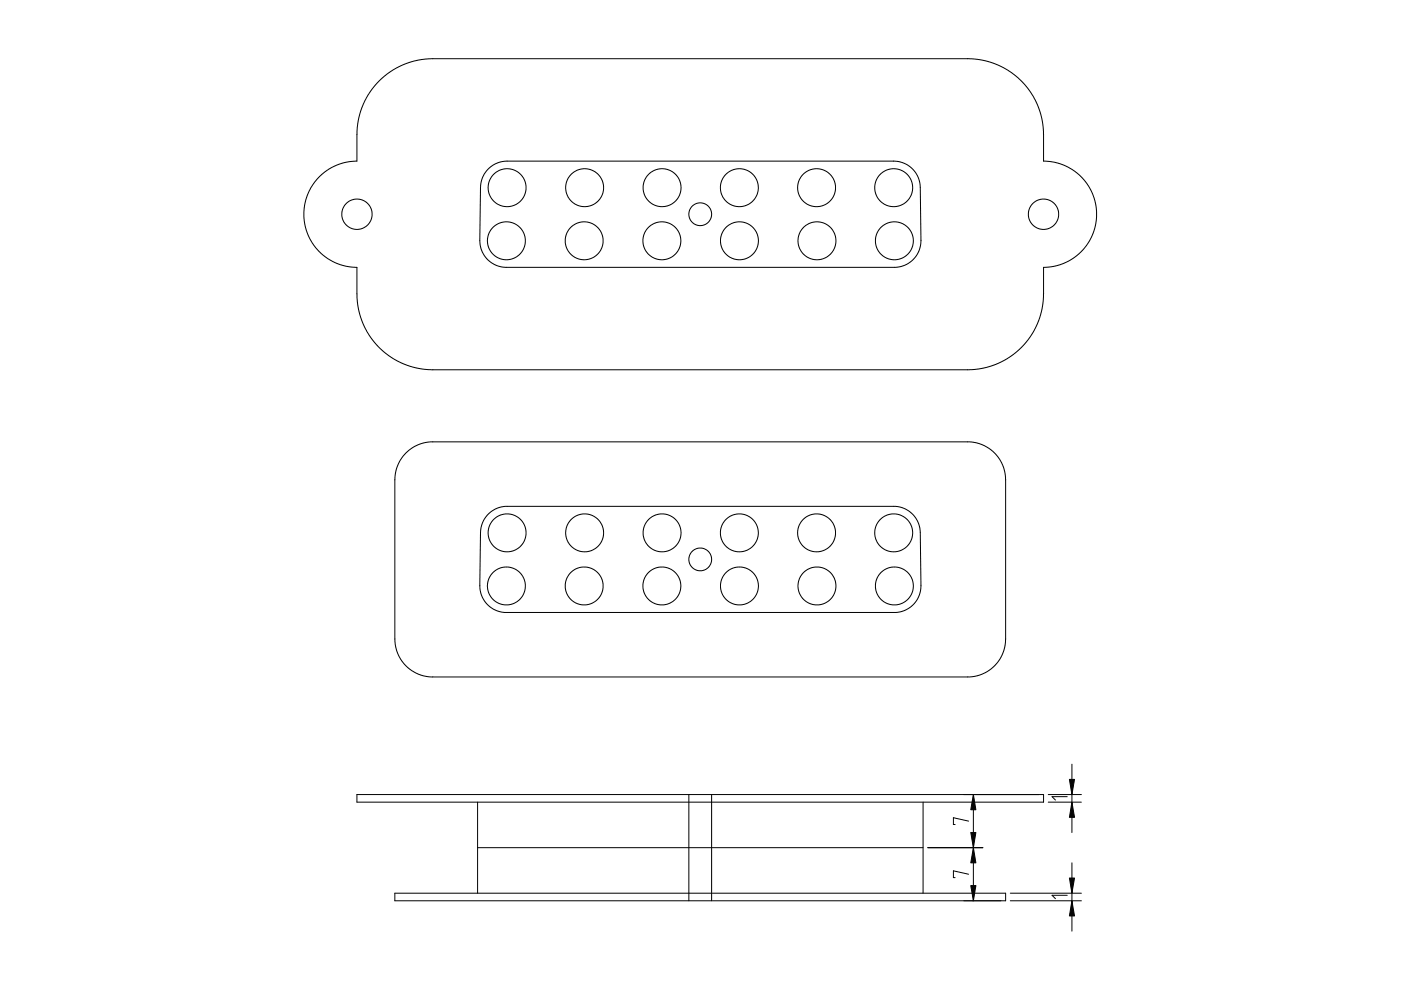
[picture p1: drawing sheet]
<svg xmlns="http://www.w3.org/2000/svg" width="297mm" height="210mm" viewBox="0 0 297 210" stroke-linecap="round" stroke-linejoin="round" font-family="sans-serif">
<g fill="none" stroke="#000" stroke-width=".21">
<path d="M80.3 17.2l2.3-1.9 2.9-1.6 3.1-.9 2.7-.4h114.3l2.4 .3 3.1 .9 2.7 1.3 2.8 2.3 1.8 2.2 1.6 2.9 1 3.2 .2 2.2 .1 6.5 2.4 .2 2.6 .9 1.9 1.3 1.7 1.6 1.3 2 .9 2.3 .4 2.3-.2 2.7-.5 1.8-.7 1.5-1.3 1.9-1.1 1.2-1.6 1.2-2 .9-1.7 .5-2.1 .2-.1 6.4-.3 2.7-1.2 3.4-1.7 2.9-1.9 2-2.5 1.9-2.5 1.3-2.7 .8-2.8 .3h-114.2l-2.5-.3-3-.8-2.8-1.4-2-1.5-2.1-2.3-1.8-2.9-.7-1.8-.5-1.8-.3-2.5v-6.4l-2.2-.2-1.7-.5-2-.9-1.6-1.2-1.4-1.5-1.1-1.7-.7-1.8-.5-2-.1-2.1 .5-2.5 .9-2.3 1.3-1.9 1.5-1.5 2.2-1.3 2.6-.9 2.3-.2v-6.5l.3-2.2 .3-1.5 .8-2.1 1-1.8zM103.5 35.9l1.7-1.3 2-.4h83.3l1.3 .4 1.5 1 .9 1.1 .7 1.6 .2 1.3 .1 12.4-.6 1.7-1.2 1.5-1.7 1.1-1.8 .4-83.7-.1-1.8-.8-1.2-1-.9-1.4-.5-1.5 .1-12.6 .5-1.8zM86.2 95.9l1.3-1 1.1-.6 1.4-.4 1.2-.2h114.5l1.9 .3 2.1 1 1.7 1.6 1.1 1.8 .6 2.3 .1 34.9-.3 2.2-1.1 2.3-1.7 1.7-2.1 1.2-2.3 .5h-114.5l-1.9-.3-2.3-1.2-1.7-1.6-1.1-2.2-.5-2.1v-34.9l.2-1.2 .6-1.7 .6-1.1zM103.6 108.9l1.5-1 1.9-.5h83.5l1.6 .6 1.3 .9 .8 .9 .7 1.6 .2 1.3 .2 11.5-.1 1.1-.6 1.7-1 1.3-1.6 1-1.9 .6-83.7-.1-1.7-.6-1.3-1-1.1-1.5-.5-1.6 .1-12.6 .5-1.9zM75.7 168.5h145.6v1.6h-145.6zM101.3 170.1v19.3M101.3 179.7h94.4M146 168.5v22.5M150.9 168.5v22.5M195.7 170.1v19.3M196.7 179.7h11.7M205.4 174.1l-3.3-.7v1.4h.4"/>
<path d="M206.4 168.5v22.5M222.2 168.5h7.1M222.2 170.1h7.1M226.3 168.9h-3.2l.7 .7M227.3 162v14.5M83.7 189.4h129.5v1.6h-129.5zM205.4 185.4l-3.3-.8v1.5h.4M214.2 191h15.1M214.2 189.4h15.1M226.3 189.8h-3.2l.7 .7M227.3 182.9v14.5"/>
<circle cx="107.5" cy="39.8" r="4"/>
<circle cx="124" cy="39.8" r="4"/>
<circle cx="140.4" cy="39.8" r="4"/>
<circle cx="156.8" cy="39.8" r="4"/>
<circle cx="173.1" cy="39.8" r="4"/>
<circle cx="189.5" cy="39.8" r="4"/>
<circle cx="75.7" cy="45.4" r="3.2"/>
<circle cx="107.4" cy="51.1" r="4"/>
<circle cx="123.9" cy="51.1" r="4"/>
<circle cx="140.3" cy="51.1" r="4"/>
<circle cx="148.5" cy="45.4" r="2.41"/>
<circle cx="156.8" cy="51.1" r="4"/>
<circle cx="173.2" cy="51.1" r="4"/>
<circle cx="189.6" cy="51.1" r="4"/>
<circle cx="221.2" cy="45.4" r="3.2"/>
<circle cx="107.5" cy="113" r="4"/>
<circle cx="124" cy="113" r="4"/>
<circle cx="140.4" cy="113" r="4"/>
<circle cx="148.5" cy="118.6" r="2.41"/>
<circle cx="156.8" cy="113" r="4"/>
<circle cx="173.1" cy="113" r="4"/>
<circle cx="189.5" cy="113" r="4"/>
<circle cx="107.4" cy="124.2" r="4"/>
<circle cx="123.9" cy="124.2" r="4"/>
<circle cx="140.3" cy="124.2" r="4"/>
<circle cx="156.8" cy="124.2" r="4"/>
<circle cx="173.2" cy="124.2" r="4"/>
<circle cx="189.6" cy="124.2" r="4"/>
</g>
<path d="M205.8 176.5h1.1l-.5 3.2zM206.4 168.5l.5 3.2h-1.1zM206.4 179.7l.5 3.2h-1.1zM227.3 170.1l.5 3.2h-1.1zM226.7 165.2h1.1l-.5 3.3zM205.8 187.8h1.1l-.5 3.2zM226.7 186.2h1.1l-.5 3.2zM227.3 191l.5 3.2h-1.1z" fill="#000" stroke="#000" stroke-width=".21"/>
</svg>
